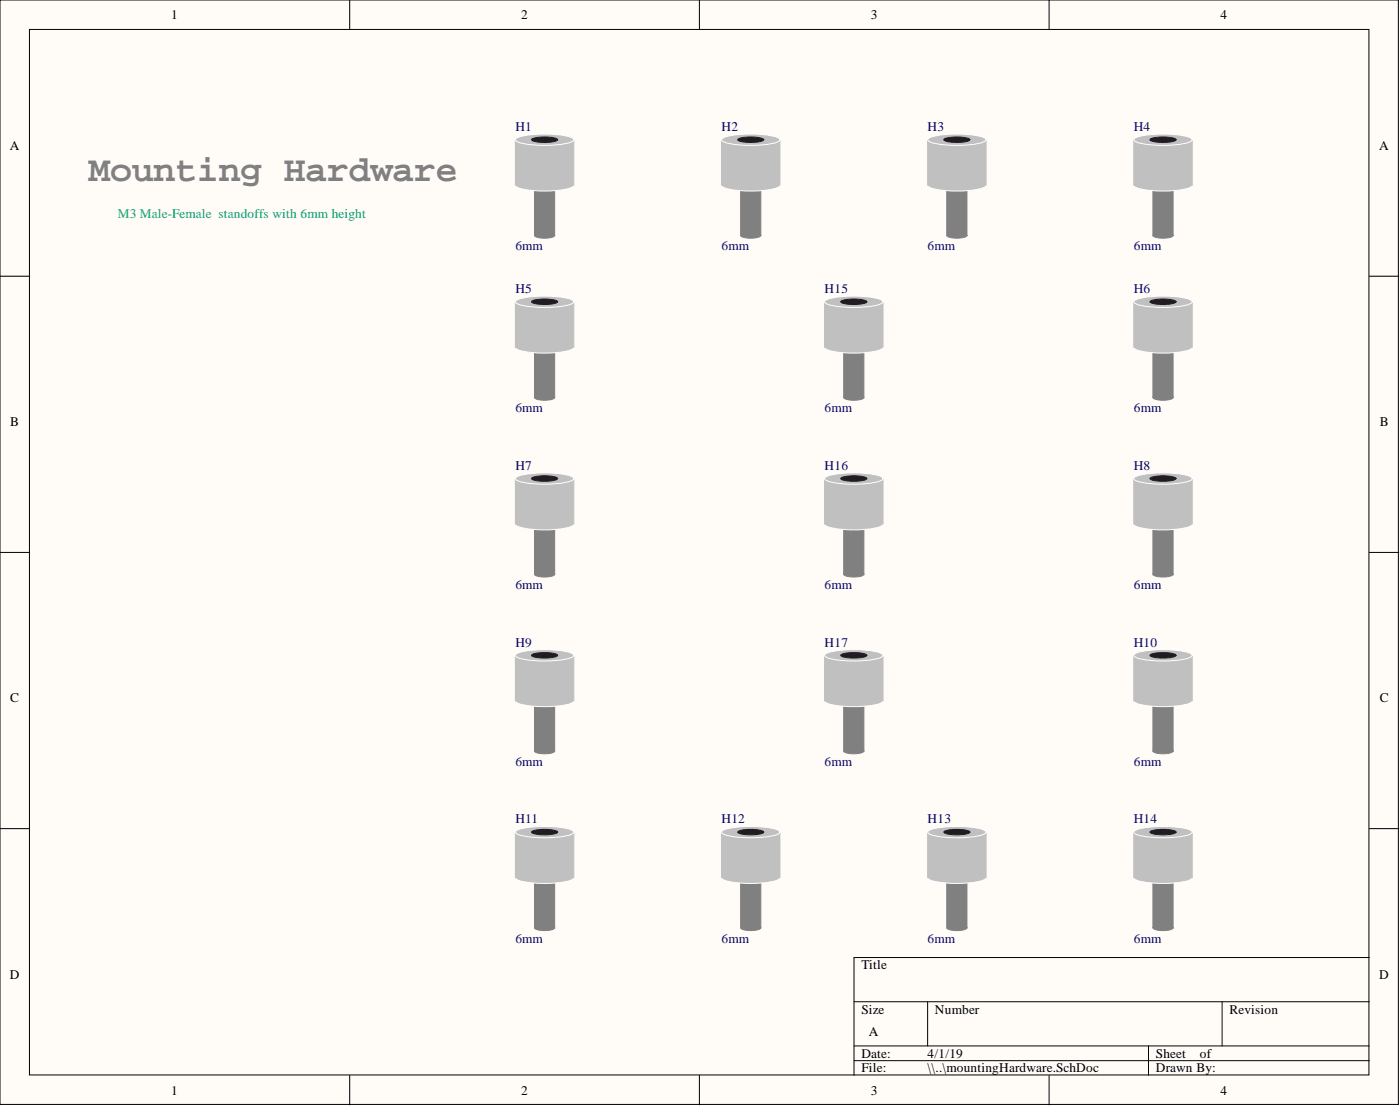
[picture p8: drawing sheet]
<svg xmlns="http://www.w3.org/2000/svg" width="241mm" height="190mm" viewBox="0 0 241 190" stroke-linecap="round" stroke-linejoin="round" font-family="sans-serif">
<defs><g id="words">
<text font-size="6.3" fill="#808080" x="15.2" y="31.1">Mounting Hardware</text>
<g font-size="2.3">
<text x="29.5" y="3.3">1</text>
<text x="89.8" y="3.3">2</text>
<text x="150.1" y="3.3">3</text>
<text x="210.4" y="3.3">4</text>
<text x="1.7" y="25.8">A</text>
<text x="237.7" y="25.8">A</text>
<text x="1.8" y="73.4">B</text>
<text x="237.8" y="73.4">B</text>
<text x="1.8" y="120.9">C</text>
<text x="237.8" y="120.9">C</text>
<text x="148.5" y="167">Title</text>
<text x="1.7" y="168.6">D</text>
<text x="237.7" y="168.6">D</text>
<text x="148.5" y="174.6">Size</text>
<text x="149.7" y="178.4">A</text>
<text x="161.2" y="174.6">Number</text>
<text x="211.9" y="174.6">Revision</text>
<text x="148.5" y="182.2">Date:</text>
<text x="148.5" y="184.7">File:</text>
<text x="159.9" y="182.2">4/1/19</text>
<text x="159.9" y="184.7">\\..\mountingHardware.SchDoc</text>
<text x="199.2" y="182.2">Sheet</text>
<text x="199.2" y="184.7">Drawn By:</text>
<text x="206.8" y="182.2">of</text>
<text x="29.5" y="188.5">1</text>
<text x="89.8" y="188.5">2</text>
<text x="150.1" y="188.5">3</text>
<text x="210.4" y="188.5">4</text>
</g>
<g font-size="2.3" fill="#000080">
<text x="88.8" y="22.6">H1</text>
<text x="124.4" y="22.6">H2</text>
<text x="159.9" y="22.6">H3</text>
<text x="195.4" y="22.6">H4</text>
<text x="88.8" y="43.1">6mm</text>
<text x="124.4" y="43.1">6mm</text>
<text x="159.9" y="43.1">6mm</text>
<text x="195.4" y="43.1">6mm</text>
<text x="88.8" y="50.5">H5</text>
<text x="142.1" y="50.5">H15</text>
<text x="195.4" y="50.5">H6</text>
<text x="88.8" y="71">6mm</text>
<text x="142.1" y="71">6mm</text>
<text x="195.4" y="71">6mm</text>
<text x="88.8" y="80.9">H7</text>
<text x="142.1" y="80.9">H16</text>
<text x="195.4" y="80.9">H8</text>
<text x="88.8" y="101.5">6mm</text>
<text x="142.1" y="101.5">6mm</text>
<text x="195.4" y="101.5">6mm</text>
<text x="88.8" y="111.4">H9</text>
<text x="142.1" y="111.4">H17</text>
<text x="195.4" y="111.4">H10</text>
<text x="88.8" y="131.9">6mm</text>
<text x="142.1" y="131.9">6mm</text>
<text x="195.4" y="131.9">6mm</text>
<text x="88.8" y="141.8">H11</text>
<text x="124.4" y="141.8">H12</text>
<text x="159.9" y="141.8">H13</text>
<text x="195.4" y="141.8">H14</text>
<text x="88.8" y="162.4">6mm</text>
<text x="124.4" y="162.4">6mm</text>
<text x="159.9" y="162.4">6mm</text>
<text x="195.4" y="162.4">6mm</text>
</g>
<text font-size="2.3" fill="#00a36e" x="20.3" y="37.6">M3 Male-Female standoffs with 6mm height</text>
</g></defs>
<g fill="#fffcf8" stroke="#000" stroke-width=".17">
<path d="M0 0h241v190.2h-241z"/>
<path d="M5.1 5.1h230.8v180.1h-230.8z"/>
</g>
<g fill="none" stroke="#000" stroke-width=".17">
<path d="M60.3 0v5.1M120.5 0v5.1M180.8 0v5.1M0 47.6h5.1M236 47.6h5.1M0 95.2h5.1M236 95.2h5.1M0 142.7h5.1M236 142.7h5.1M147.2 172.5h88.8M159.9 172.5v7.7M210.6 172.5v7.7"/>
<path d="M236 164.9h-88.8v20.3M60.3 185.2v5.1M120.5 185.2v5.1M147.2 180.2h88.8M147.2 182.7h88.8M180.8 185.2v5.1M198 180.2v5"/>
</g>
<g fill="#808080" stroke="#808080" stroke-width=".17">
<path d="M92.1 30.4h3.5v10.1h-3.5z"/>
<path d="M92.2 40.4a4.4 4.4 0 0 1 3.3 0l.1 .2a2.7 2.7 0 0 1-2.3 .4 1.33 1.33 0 0 1-1.2-.4z"/>
</g>
<path d="M88.9 31.7a12.4 12.4 0 0 1 6-.7l1.8 .1a4.6 4.6 0 0 1 2.1 .6l.1 .2a1.75 1.75 0 0 1-1.5 .7 19.2 19.2 0 0 1-8.2-.3l-.4-.4z" fill="#c0c0c0" stroke="#fff" stroke-width=".17"/>
<path d="M88.8 24.1h10.1v7.8h-10.1z" fill="#c0c0c0" stroke="#c0c0c0" stroke-width=".17"/>
<path d="M88.9 23.9a12.4 12.4 0 0 1 6-.8l1.8 .2a4.6 4.6 0 0 1 2.1 .6l.1 .2a1.75 1.75 0 0 1-1.5 .7 19.2 19.2 0 0 1-8.2-.4l-.4-.3z" fill="#c0c0c0" stroke="#fff" stroke-width=".17"/>
<path d="M91.7 23.9a7.2 7.2 0 0 1 4.3 0l.1 .2a4.3 4.3 0 0 1-2.9 .4 1.97 1.97 0 0 1-1.6-.4z" fill="#211b22" stroke="#211b22" stroke-width=".17"/>
<g fill="#808080" stroke="#808080" stroke-width=".17">
<path d="M127.7 30.4h3.4v10.1h-3.4z"/>
<path d="M127.7 40.4a4.4 4.4 0 0 1 3.3 0l.1 .2a2.7 2.7 0 0 1-2.3 .4 1.33 1.33 0 0 1-1.1-.4z"/>
</g>
<path d="M124.5 31.7a12.4 12.4 0 0 1 5.9-.7l1.8 .1a4.6 4.6 0 0 1 2.1 .6l.1 .2a1.75 1.75 0 0 1-1.4 .7 19.2 19.2 0 0 1-8.2-.3l-.4-.4z" fill="#c0c0c0" stroke="#fff" stroke-width=".17"/>
<path d="M124.4 24.1h10v7.8h-10z" fill="#c0c0c0" stroke="#c0c0c0" stroke-width=".17"/>
<path d="M124.5 23.9a12.4 12.4 0 0 1 5.9-.8l1.8 .2a4.6 4.6 0 0 1 2.1 .6l.1 .2a1.75 1.75 0 0 1-1.4 .7 19.2 19.2 0 0 1-8.2-.4l-.4-.3z" fill="#c0c0c0" stroke="#fff" stroke-width=".17"/>
<path d="M127.3 23.9a7.2 7.2 0 0 1 4.2 0l.1 .2a4.3 4.3 0 0 1-2.9 .4 1.97 1.97 0 0 1-1.6-.4z" fill="#211b22" stroke="#211b22" stroke-width=".17"/>
<g fill="#808080" stroke="#808080" stroke-width=".17">
<path d="M198.7 30.4h3.5v10.1h-3.5z"/>
<path d="M198.8 40.4a4.4 4.4 0 0 1 3.3 0l.1 .2a2.7 2.7 0 0 1-2.3 .4 1.33 1.33 0 0 1-1.2-.4z"/>
</g>
<path d="M195.5 31.7a12.4 12.4 0 0 1 6-.7l1.8 .1a4.6 4.6 0 0 1 2.1 .6l.1 .2a1.75 1.75 0 0 1-1.5 .7 19.2 19.2 0 0 1-8.2-.3l-.4-.4z" fill="#c0c0c0" stroke="#fff" stroke-width=".17"/>
<path d="M195.4 24.1h10.1v7.8h-10.1z" fill="#c0c0c0" stroke="#c0c0c0" stroke-width=".17"/>
<path d="M195.5 23.9a12.4 12.4 0 0 1 6-.8l1.8 .2a4.6 4.6 0 0 1 2.1 .6l.1 .2a1.75 1.75 0 0 1-1.5 .7 19.2 19.2 0 0 1-8.2-.4l-.4-.3z" fill="#c0c0c0" stroke="#fff" stroke-width=".17"/>
<path d="M198.3 23.9a7.2 7.2 0 0 1 4.3 0l.1 .2a4.3 4.3 0 0 1-3 .4 1.97 1.97 0 0 1-1.5-.4z" fill="#211b22" stroke="#211b22" stroke-width=".17"/>
<g fill="#808080" stroke="#808080" stroke-width=".17">
<path d="M163.2 30.4h3.5v10.1h-3.5z"/>
<path d="M163.3 40.4a4.4 4.4 0 0 1 3.3 0l.1 .2a2.7 2.7 0 0 1-2.3 .4 1.33 1.33 0 0 1-1.2-.4z"/>
</g>
<path d="M160 31.7a12.4 12.4 0 0 1 5.9-.7l1.8 .1a4.6 4.6 0 0 1 2.2 .6l.1 .2a1.75 1.75 0 0 1-1.5 .7 19.2 19.2 0 0 1-8.2-.3l-.4-.4z" fill="#c0c0c0" stroke="#fff" stroke-width=".17"/>
<path d="M159.9 24.1h10.1v7.8h-10.1z" fill="#c0c0c0" stroke="#c0c0c0" stroke-width=".17"/>
<path d="M160 23.9a12.4 12.4 0 0 1 5.9-.8l1.8 .2a4.6 4.6 0 0 1 2.2 .6l.1 .2a1.75 1.75 0 0 1-1.5 .7 19.2 19.2 0 0 1-8.2-.4l-.4-.3z" fill="#c0c0c0" stroke="#fff" stroke-width=".17"/>
<path d="M162.8 23.9a7.2 7.2 0 0 1 4.3 0l.1 .2a4.3 4.3 0 0 1-3 .4 1.97 1.97 0 0 1-1.5-.4z" fill="#211b22" stroke="#211b22" stroke-width=".17"/>
<g fill="#808080" stroke="#808080" stroke-width=".17">
<path d="M92.1 149.7h3.5v10.1h-3.5z"/>
<path d="M92.2 159.7a4.4 4.4 0 0 1 3.3 0l.1 .1a2.7 2.7 0 0 1-2.3 .5 1.33 1.33 0 0 1-1.2-.5z"/>
</g>
<path d="M88.9 151a12.4 12.4 0 0 1 6-.8l1.8 .2a4.6 4.6 0 0 1 2.1 .6l.1 .2a1.75 1.75 0 0 1-1.5 .7 19.2 19.2 0 0 1-8.2-.3l-.4-.4z" fill="#c0c0c0" stroke="#fff" stroke-width=".17"/>
<path d="M88.8 143.4h10.1v7.8h-10.1z" fill="#c0c0c0" stroke="#c0c0c0" stroke-width=".17"/>
<path d="M88.9 143.1a12.4 12.4 0 0 1 6-.7l1.8 .1a4.6 4.6 0 0 1 2.1 .6l.1 .2a1.75 1.75 0 0 1-1.5 .7 19.2 19.2 0 0 1-8.2-.3l-.4-.4z" fill="#c0c0c0" stroke="#fff" stroke-width=".17"/>
<path d="M91.7 143.2a7.2 7.2 0 0 1 4.3 0l.1 .1a4.3 4.3 0 0 1-2.9 .5 1.97 1.97 0 0 1-1.6-.5z" fill="#211b22" stroke="#211b22" stroke-width=".17"/>
<g fill="#808080" stroke="#808080" stroke-width=".17">
<path d="M127.7 149.7h3.4v10.1h-3.4z"/>
<path d="M127.7 159.7a4.4 4.4 0 0 1 3.3 0l.1 .1a2.7 2.7 0 0 1-2.3 .5 1.33 1.33 0 0 1-1.1-.5z"/>
</g>
<path d="M124.5 151a12.4 12.4 0 0 1 5.9-.8l1.8 .2a4.6 4.6 0 0 1 2.1 .6l.1 .2a1.75 1.75 0 0 1-1.4 .7 19.2 19.2 0 0 1-8.2-.3l-.4-.4z" fill="#c0c0c0" stroke="#fff" stroke-width=".17"/>
<path d="M124.4 143.4h10v7.8h-10z" fill="#c0c0c0" stroke="#c0c0c0" stroke-width=".17"/>
<path d="M124.5 143.1a12.4 12.4 0 0 1 5.9-.7l1.8 .1a4.6 4.6 0 0 1 2.1 .6l.1 .2a1.75 1.75 0 0 1-1.4 .7 19.2 19.2 0 0 1-8.2-.3l-.4-.4z" fill="#c0c0c0" stroke="#fff" stroke-width=".17"/>
<path d="M127.3 143.2a7.2 7.2 0 0 1 4.2 0l.1 .1a4.3 4.3 0 0 1-2.9 .5 1.97 1.97 0 0 1-1.6-.5z" fill="#211b22" stroke="#211b22" stroke-width=".17"/>
<g fill="#808080" stroke="#808080" stroke-width=".17">
<path d="M198.7 149.7h3.5v10.1h-3.5z"/>
<path d="M198.8 159.7a4.4 4.4 0 0 1 3.3 0l.1 .1a2.7 2.7 0 0 1-2.3 .5 1.33 1.33 0 0 1-1.2-.5z"/>
</g>
<path d="M195.5 151a12.4 12.4 0 0 1 6-.8l1.8 .2a4.6 4.6 0 0 1 2.1 .6l.1 .2a1.75 1.75 0 0 1-1.5 .7 19.2 19.2 0 0 1-8.2-.3l-.4-.4z" fill="#c0c0c0" stroke="#fff" stroke-width=".17"/>
<path d="M195.4 143.4h10.1v7.8h-10.1z" fill="#c0c0c0" stroke="#c0c0c0" stroke-width=".17"/>
<path d="M195.5 143.1a12.4 12.4 0 0 1 6-.7l1.8 .1a4.6 4.6 0 0 1 2.1 .6l.1 .2a1.75 1.75 0 0 1-1.5 .7 19.2 19.2 0 0 1-8.2-.3l-.4-.4z" fill="#c0c0c0" stroke="#fff" stroke-width=".17"/>
<path d="M198.3 143.2a7.2 7.2 0 0 1 4.3 0l.1 .1a4.3 4.3 0 0 1-3 .5 1.97 1.97 0 0 1-1.5-.5z" fill="#211b22" stroke="#211b22" stroke-width=".17"/>
<g fill="#808080" stroke="#808080" stroke-width=".17">
<path d="M163.2 149.7h3.5v10.1h-3.5z"/>
<path d="M163.3 159.7a4.4 4.4 0 0 1 3.3 0l.1 .1a2.7 2.7 0 0 1-2.3 .5 1.33 1.33 0 0 1-1.2-.5z"/>
</g>
<path d="M160 151a12.4 12.4 0 0 1 5.9-.8l1.8 .2a4.6 4.6 0 0 1 2.2 .6l.1 .2a1.75 1.75 0 0 1-1.5 .7 19.2 19.2 0 0 1-8.2-.3l-.4-.4z" fill="#c0c0c0" stroke="#fff" stroke-width=".17"/>
<path d="M159.9 143.4h10.1v7.8h-10.1z" fill="#c0c0c0" stroke="#c0c0c0" stroke-width=".17"/>
<path d="M160 143.1a12.4 12.4 0 0 1 5.9-.7l1.8 .1a4.6 4.6 0 0 1 2.2 .6l.1 .2a1.75 1.75 0 0 1-1.5 .7 19.2 19.2 0 0 1-8.2-.3l-.4-.4z" fill="#c0c0c0" stroke="#fff" stroke-width=".17"/>
<path d="M162.8 143.2a7.2 7.2 0 0 1 4.3 0l.1 .1a4.3 4.3 0 0 1-3 .5 1.97 1.97 0 0 1-1.5-.5z" fill="#211b22" stroke="#211b22" stroke-width=".17"/>
<g fill="#808080" stroke="#808080" stroke-width=".17">
<path d="M92.1 58.4h3.5v10h-3.5z"/>
<path d="M92.2 68.3a4.4 4.4 0 0 1 3.3 0l.1 .2a2.7 2.7 0 0 1-2.3 .4 1.33 1.33 0 0 1-1.2-.4z"/>
</g>
<path d="M88.9 59.6a12.4 12.4 0 0 1 6-.7l1.8 .1a4.6 4.6 0 0 1 2.1 .6l.1 .2a1.75 1.75 0 0 1-1.5 .7 19.2 19.2 0 0 1-8.2-.3l-.4-.4z" fill="#c0c0c0" stroke="#fff" stroke-width=".17"/>
<path d="M88.8 52h10.1v7.8h-10.1z" fill="#c0c0c0" stroke="#c0c0c0" stroke-width=".17"/>
<path d="M88.9 51.8a12.4 12.4 0 0 1 6-.8l1.8 .2a4.6 4.6 0 0 1 2.1 .6l.1 .2a1.75 1.75 0 0 1-1.5 .7 19.2 19.2 0 0 1-8.2-.3l-.4-.4z" fill="#c0c0c0" stroke="#fff" stroke-width=".17"/>
<path d="M91.7 51.8a7.2 7.2 0 0 1 4.3 0l.1 .2a4.3 4.3 0 0 1-2.9 .4 1.97 1.97 0 0 1-1.6-.4z" fill="#211b22" stroke="#211b22" stroke-width=".17"/>
<g fill="#808080" stroke="#808080" stroke-width=".17">
<path d="M92.1 88.8h3.5v10.1h-3.5z"/>
<path d="M92.2 98.8a4.4 4.4 0 0 1 3.3 0l.1 .1a2.7 2.7 0 0 1-2.3 .5 1.33 1.33 0 0 1-1.2-.5z"/>
</g>
<path d="M88.9 90.1a12.4 12.4 0 0 1 6-.8l1.8 .2a4.6 4.6 0 0 1 2.1 .6l.1 .2a1.75 1.75 0 0 1-1.5 .7 19.2 19.2 0 0 1-8.2-.3l-.4-.4z" fill="#c0c0c0" stroke="#fff" stroke-width=".17"/>
<path d="M88.8 82.5h10.1v7.8h-10.1z" fill="#c0c0c0" stroke="#c0c0c0" stroke-width=".17"/>
<path d="M88.9 82.2a12.4 12.4 0 0 1 6-.7l1.8 .1a4.6 4.6 0 0 1 2.1 .6l.1 .2a1.75 1.75 0 0 1-1.5 .7 19.2 19.2 0 0 1-8.2-.3l-.4-.4z" fill="#c0c0c0" stroke="#fff" stroke-width=".17"/>
<path d="M91.7 82.3a7.2 7.2 0 0 1 4.3 0l.1 .1a4.3 4.3 0 0 1-2.9 .5 1.97 1.97 0 0 1-1.6-.5z" fill="#211b22" stroke="#211b22" stroke-width=".17"/>
<g fill="#808080" stroke="#808080" stroke-width=".17">
<path d="M92.1 119.3h3.5v10h-3.5z"/>
<path d="M92.2 129.2a4.4 4.4 0 0 1 3.3 0l.1 .2a2.7 2.7 0 0 1-2.3 .4 1.33 1.33 0 0 1-1.2-.4z"/>
</g>
<path d="M88.9 120.5a12.4 12.4 0 0 1 6-.7l1.8 .1a4.6 4.6 0 0 1 2.1 .6l.1 .2a1.75 1.75 0 0 1-1.5 .7 19.2 19.2 0 0 1-8.2-.3l-.4-.4z" fill="#c0c0c0" stroke="#fff" stroke-width=".17"/>
<path d="M88.8 112.9h10.1v7.8h-10.1z" fill="#c0c0c0" stroke="#c0c0c0" stroke-width=".17"/>
<path d="M88.9 112.7a12.4 12.4 0 0 1 6-.8l1.8 .2a4.6 4.6 0 0 1 2.1 .6l.1 .2a1.75 1.75 0 0 1-1.5 .7 19.2 19.2 0 0 1-8.2-.3l-.4-.4z" fill="#c0c0c0" stroke="#fff" stroke-width=".17"/>
<path d="M91.7 112.7a7.2 7.2 0 0 1 4.3 0l.1 .2a4.3 4.3 0 0 1-2.9 .4 1.97 1.97 0 0 1-1.6-.4z" fill="#211b22" stroke="#211b22" stroke-width=".17"/>
<g fill="#808080" stroke="#808080" stroke-width=".17">
<path d="M198.7 58.4h3.5v10h-3.5z"/>
<path d="M198.8 68.3a4.4 4.4 0 0 1 3.3 0l.1 .2a2.7 2.7 0 0 1-2.3 .4 1.33 1.33 0 0 1-1.2-.4z"/>
</g>
<path d="M195.5 59.6a12.4 12.4 0 0 1 6-.7l1.8 .1a4.6 4.6 0 0 1 2.1 .6l.1 .2a1.75 1.75 0 0 1-1.5 .7 19.2 19.2 0 0 1-8.2-.3l-.4-.4z" fill="#c0c0c0" stroke="#fff" stroke-width=".17"/>
<path d="M195.4 52h10.1v7.8h-10.1z" fill="#c0c0c0" stroke="#c0c0c0" stroke-width=".17"/>
<path d="M195.5 51.8a12.4 12.4 0 0 1 6-.8l1.8 .2a4.6 4.6 0 0 1 2.1 .6l.1 .2a1.75 1.75 0 0 1-1.5 .7 19.2 19.2 0 0 1-8.2-.3l-.4-.4z" fill="#c0c0c0" stroke="#fff" stroke-width=".17"/>
<path d="M198.3 51.8a7.2 7.2 0 0 1 4.3 0l.1 .2a4.3 4.3 0 0 1-3 .4 1.97 1.97 0 0 1-1.5-.4z" fill="#211b22" stroke="#211b22" stroke-width=".17"/>
<g fill="#808080" stroke="#808080" stroke-width=".17">
<path d="M198.7 88.8h3.5v10.1h-3.5z"/>
<path d="M198.8 98.8a4.4 4.4 0 0 1 3.3 0l.1 .1a2.7 2.7 0 0 1-2.3 .5 1.33 1.33 0 0 1-1.2-.5z"/>
</g>
<path d="M195.5 90.1a12.4 12.4 0 0 1 6-.8l1.8 .2a4.6 4.6 0 0 1 2.1 .6l.1 .2a1.75 1.75 0 0 1-1.5 .7 19.2 19.2 0 0 1-8.2-.3l-.4-.4z" fill="#c0c0c0" stroke="#fff" stroke-width=".17"/>
<path d="M195.4 82.5h10.1v7.8h-10.1z" fill="#c0c0c0" stroke="#c0c0c0" stroke-width=".17"/>
<path d="M195.5 82.2a12.4 12.4 0 0 1 6-.7l1.8 .1a4.6 4.6 0 0 1 2.1 .6l.1 .2a1.75 1.75 0 0 1-1.5 .7 19.2 19.2 0 0 1-8.2-.3l-.4-.4z" fill="#c0c0c0" stroke="#fff" stroke-width=".17"/>
<path d="M198.3 82.3a7.2 7.2 0 0 1 4.3 0l.1 .1a4.3 4.3 0 0 1-3 .5 1.97 1.97 0 0 1-1.5-.5z" fill="#211b22" stroke="#211b22" stroke-width=".17"/>
<g fill="#808080" stroke="#808080" stroke-width=".17">
<path d="M198.7 119.3h3.5v10h-3.5z"/>
<path d="M198.8 129.2a4.4 4.4 0 0 1 3.3 0l.1 .2a2.7 2.7 0 0 1-2.3 .4 1.33 1.33 0 0 1-1.2-.4z"/>
</g>
<path d="M195.5 120.5a12.4 12.4 0 0 1 6-.7l1.8 .1a4.6 4.6 0 0 1 2.1 .6l.1 .2a1.75 1.75 0 0 1-1.5 .7 19.2 19.2 0 0 1-8.2-.3l-.4-.4z" fill="#c0c0c0" stroke="#fff" stroke-width=".17"/>
<path d="M195.4 112.9h10.1v7.8h-10.1z" fill="#c0c0c0" stroke="#c0c0c0" stroke-width=".17"/>
<path d="M195.5 112.7a12.4 12.4 0 0 1 6-.8l1.8 .2a4.6 4.6 0 0 1 2.1 .6l.1 .2a1.75 1.75 0 0 1-1.5 .7 19.2 19.2 0 0 1-8.2-.3l-.4-.4z" fill="#c0c0c0" stroke="#fff" stroke-width=".17"/>
<path d="M198.3 112.7a7.2 7.2 0 0 1 4.3 0l.1 .2a4.3 4.3 0 0 1-3 .4 1.97 1.97 0 0 1-1.5-.4z" fill="#211b22" stroke="#211b22" stroke-width=".17"/>
<g fill="#808080" stroke="#808080" stroke-width=".17">
<path d="M145.4 58.4h3.5v10h-3.5z"/>
<path d="M145.5 68.3a4.4 4.4 0 0 1 3.3 0l.1 .2a2.7 2.7 0 0 1-2.3 .4 1.33 1.33 0 0 1-1.2-.4z"/>
</g>
<path d="M142.2 59.6a12.4 12.4 0 0 1 6-.7l1.8 .1a4.6 4.6 0 0 1 2.1 .6l.1 .2a1.75 1.75 0 0 1-1.5 .7 19.2 19.2 0 0 1-8.2-.3l-.4-.4z" fill="#c0c0c0" stroke="#fff" stroke-width=".17"/>
<path d="M142.1 52h10.1v7.8h-10.1z" fill="#c0c0c0" stroke="#c0c0c0" stroke-width=".17"/>
<path d="M142.2 51.8a12.4 12.4 0 0 1 6-.8l1.8 .2a4.6 4.6 0 0 1 2.1 .6l.1 .2a1.75 1.75 0 0 1-1.5 .7 19.2 19.2 0 0 1-8.2-.3l-.4-.4z" fill="#c0c0c0" stroke="#fff" stroke-width=".17"/>
<path d="M145 51.8a7.2 7.2 0 0 1 4.3 0l.1 .2a4.3 4.3 0 0 1-3 .4 1.97 1.97 0 0 1-1.5-.4z" fill="#211b22" stroke="#211b22" stroke-width=".17"/>
<g fill="#808080" stroke="#808080" stroke-width=".17">
<path d="M145.4 88.8h3.5v10.1h-3.5z"/>
<path d="M145.5 98.8a4.4 4.4 0 0 1 3.3 0l.1 .1a2.7 2.7 0 0 1-2.3 .5 1.33 1.33 0 0 1-1.2-.5z"/>
</g>
<path d="M142.2 90.1a12.4 12.4 0 0 1 6-.8l1.8 .2a4.6 4.6 0 0 1 2.1 .6l.1 .2a1.75 1.75 0 0 1-1.5 .7 19.2 19.2 0 0 1-8.2-.3l-.4-.4z" fill="#c0c0c0" stroke="#fff" stroke-width=".17"/>
<path d="M142.1 82.5h10.1v7.8h-10.1z" fill="#c0c0c0" stroke="#c0c0c0" stroke-width=".17"/>
<path d="M142.2 82.2a12.4 12.4 0 0 1 6-.7l1.8 .1a4.6 4.6 0 0 1 2.1 .6l.1 .2a1.75 1.75 0 0 1-1.5 .7 19.2 19.2 0 0 1-8.2-.3l-.4-.4z" fill="#c0c0c0" stroke="#fff" stroke-width=".17"/>
<path d="M145 82.3a7.2 7.2 0 0 1 4.3 0l.1 .1a4.3 4.3 0 0 1-3 .5 1.97 1.97 0 0 1-1.5-.5z" fill="#211b22" stroke="#211b22" stroke-width=".17"/>
<g fill="#808080" stroke="#808080" stroke-width=".17">
<path d="M145.4 119.3h3.5v10h-3.5z"/>
<path d="M145.5 129.2a4.4 4.4 0 0 1 3.3 0l.1 .2a2.7 2.7 0 0 1-2.3 .4 1.33 1.33 0 0 1-1.2-.4z"/>
</g>
<path d="M142.2 120.5a12.4 12.4 0 0 1 6-.7l1.8 .1a4.6 4.6 0 0 1 2.1 .6l.1 .2a1.75 1.75 0 0 1-1.5 .7 19.2 19.2 0 0 1-8.2-.3l-.4-.4z" fill="#c0c0c0" stroke="#fff" stroke-width=".17"/>
<path d="M142.1 112.9h10.1v7.8h-10.1z" fill="#c0c0c0" stroke="#c0c0c0" stroke-width=".17"/>
<path d="M142.2 112.7a12.4 12.4 0 0 1 6-.8l1.8 .2a4.6 4.6 0 0 1 2.1 .6l.1 .2a1.75 1.75 0 0 1-1.5 .7 19.2 19.2 0 0 1-8.2-.3l-.4-.4z" fill="#c0c0c0" stroke="#fff" stroke-width=".17"/>
<path d="M145 112.7a7.2 7.2 0 0 1 4.3 0l.1 .2a4.3 4.3 0 0 1-3 .4 1.97 1.97 0 0 1-1.5-.4z" fill="#211b22" stroke="#211b22" stroke-width=".17"/>
<use href="#words"/>
</svg>
